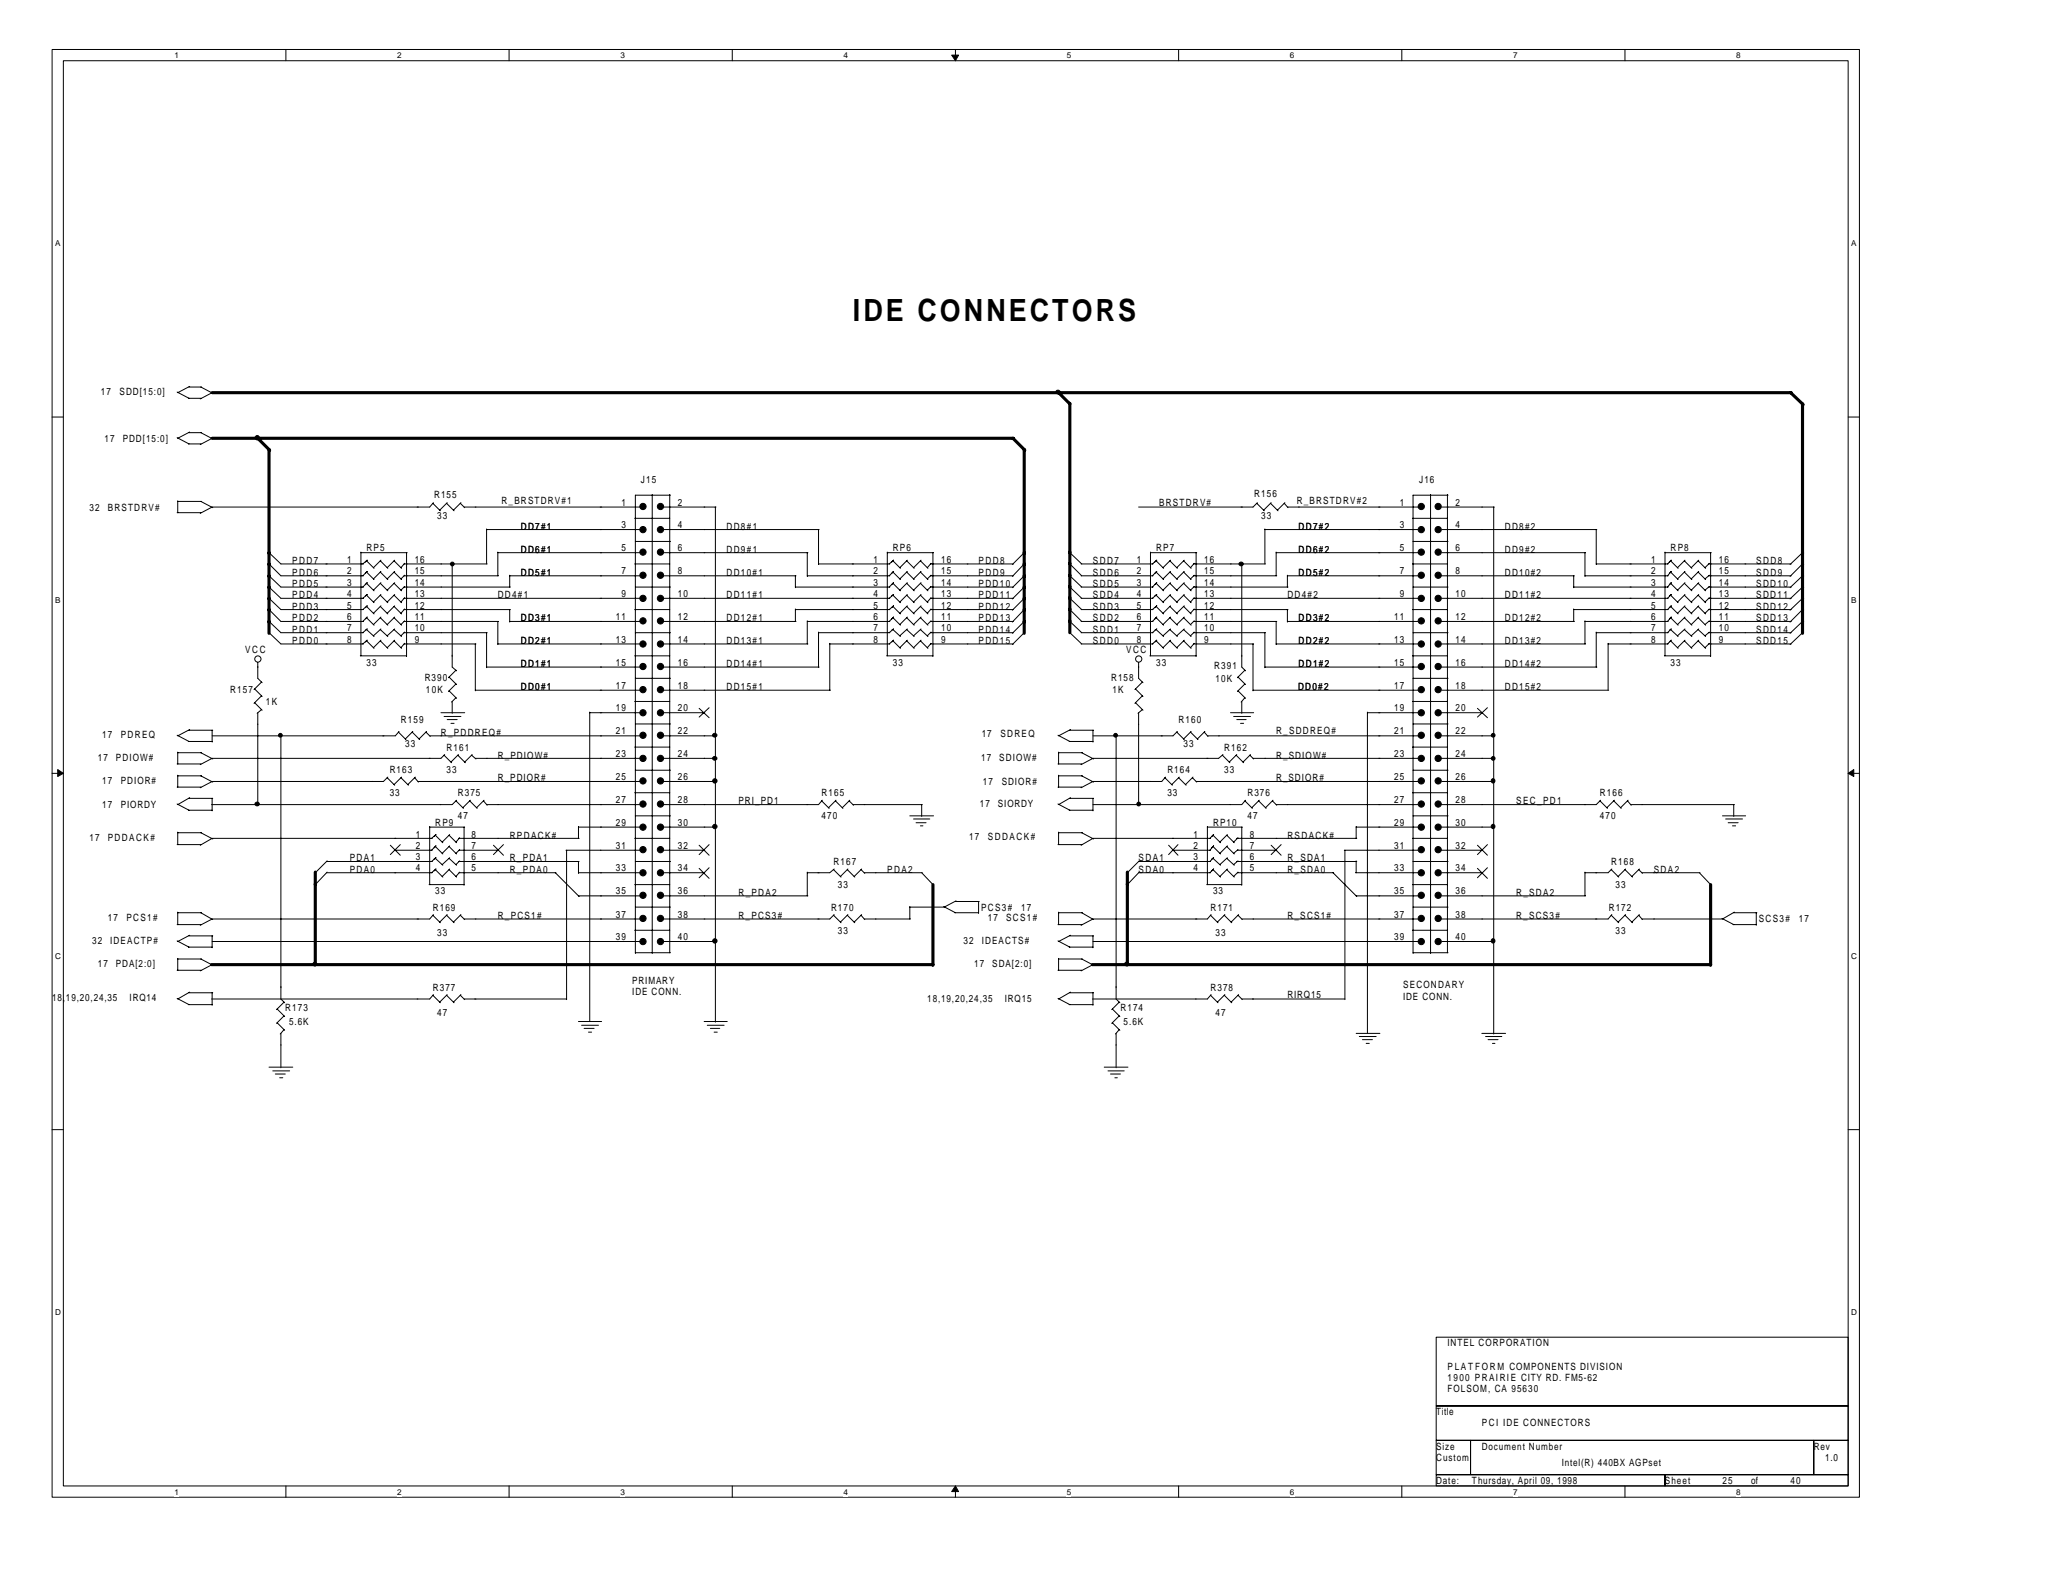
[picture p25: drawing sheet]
<svg xmlns="http://www.w3.org/2000/svg" width="279mm" height="216mm" viewBox="0 0 279 216" stroke-linecap="round" stroke-linejoin="round" font-family="sans-serif">
<defs><g id="words">
<text font-size="4.1" x="115.5" y="43.5">IDE CONNECTORS</text>
<g font-size="1.4">
<text x="13.7" y="53.5">17</text>
<text x="16.2" y="53.5">SDD[15:0]</text>
<text x="14.2" y="59.9">17</text>
<text x="16.6" y="59.9">PDD[15:0]</text>
<text x="86.8" y="65.4">J15</text>
<text x="192.2" y="65.4">J16</text>
<text x="12.1" y="69.2">32</text>
<text x="14.6" y="69.2">BRSTDRV#</text>
<text x="58.8" y="67.4">R155</text>
<text x="59.2" y="70.4">33</text>
<text x="67.9" y="68.3">R_BRSTDRV#1</text>
<text x="70.6" y="71.8">DD7#1</text>
<text x="84.2" y="68.5">1</text>
<text x="84.2" y="71.5">3</text>
<text x="91.8" y="68.5">2</text>
<text x="91.8" y="71.5">4</text>
<text x="98.4" y="71.8">DD8#1</text>
<text x="157" y="68.5">BRSTDRV#</text>
<text x="169.9" y="67.3">R156</text>
<text x="170.8" y="70.4">33</text>
<text x="175.6" y="68.3">R_BRSTDRV#2</text>
<text x="175.9" y="71.8">DD7#2</text>
<text x="189.6" y="68.5">1</text>
<text x="189.6" y="71.5">3</text>
<text x="197.1" y="68.5">2</text>
<text x="197.1" y="71.5">4</text>
<text x="203.8" y="71.8">DD8#2</text>
<text x="39.6" y="76.4">PDD7</text>
<text x="39.6" y="78">PDD6</text>
<text x="47" y="76.2">1</text>
<text x="47" y="77.8">2</text>
<text x="49.6" y="74.7">RP5</text>
<text x="56.2" y="76.2">16</text>
<text x="56.2" y="77.8">15</text>
<text x="70.6" y="74.8">DD6#1</text>
<text x="70.6" y="78">DD5#1</text>
<text x="84.2" y="74.7">5</text>
<text x="84.2" y="77.8">7</text>
<text x="91.8" y="74.7">6</text>
<text x="91.8" y="77.8">8</text>
<text x="98.4" y="78">DD10#1</text>
<text x="98.4" y="74.8">DD9#1</text>
<text x="118.3" y="76.2">1</text>
<text x="118.3" y="77.8">2</text>
<text x="120.9" y="74.7">RP6</text>
<text x="127.5" y="76.2">16</text>
<text x="127.5" y="77.8">15</text>
<text x="132.5" y="76.4">PDD8</text>
<text x="132.5" y="78">PDD9</text>
<text x="148" y="76.4">SDD7</text>
<text x="148" y="78">SDD6</text>
<text x="154" y="76.2">1</text>
<text x="154" y="77.8">2</text>
<text x="156.6" y="74.7">RP7</text>
<text x="163.1" y="76.2">16</text>
<text x="163.1" y="77.8">15</text>
<text x="175.9" y="74.8">DD6#2</text>
<text x="175.9" y="78">DD5#2</text>
<text x="189.6" y="74.7">5</text>
<text x="189.6" y="77.8">7</text>
<text x="197.1" y="74.7">6</text>
<text x="197.1" y="77.8">8</text>
<text x="203.8" y="74.8">DD9#2</text>
<text x="203.8" y="78">DD10#2</text>
<text x="223.6" y="76.2">1</text>
<text x="223.6" y="77.8">2</text>
<text x="226.3" y="74.7">RP8</text>
<text x="232.8" y="76.2">16</text>
<text x="232.8" y="77.8">15</text>
<text x="237.9" y="78">SDD9</text>
<text x="237.9" y="76.4">SDD8</text>
<text x="39.6" y="79.5">PDD5</text>
<text x="39.6" y="81">PDD4</text>
<text x="39.6" y="82.6">PDD3</text>
<text x="47" y="79.3">3</text>
<text x="47" y="80.9">4</text>
<text x="47" y="82.5">5</text>
<text x="47" y="84">6</text>
<text x="56.2" y="79.3">14</text>
<text x="56.2" y="80.9">13</text>
<text x="56.2" y="82.5">12</text>
<text x="56.2" y="84">11</text>
<text x="67.4" y="81">DD4#1</text>
<text x="83.4" y="84">11</text>
<text x="84.2" y="80.9">9</text>
<text x="91.8" y="80.9">10</text>
<text x="91.8" y="84">12</text>
<text x="98.4" y="81">DD11#1</text>
<text x="118.3" y="79.3">3</text>
<text x="118.3" y="80.9">4</text>
<text x="118.3" y="82.5">5</text>
<text x="118.3" y="84">6</text>
<text x="127.5" y="79.3">14</text>
<text x="127.5" y="80.9">13</text>
<text x="127.5" y="82.5">12</text>
<text x="127.5" y="84">11</text>
<text x="132.5" y="79.5">PDD10</text>
<text x="132.5" y="81">PDD11</text>
<text x="132.5" y="82.6">PDD12</text>
<text x="148" y="79.5">SDD5</text>
<text x="148" y="81">SDD4</text>
<text x="148" y="82.6">SDD3</text>
<text x="154" y="79.3">3</text>
<text x="154" y="80.9">4</text>
<text x="154" y="82.5">5</text>
<text x="154" y="84">6</text>
<text x="163.1" y="79.3">14</text>
<text x="163.1" y="80.9">13</text>
<text x="163.1" y="82.5">12</text>
<text x="163.1" y="84">11</text>
<text x="174.4" y="81">DD4#2</text>
<text x="188.8" y="84">11</text>
<text x="189.6" y="80.9">9</text>
<text x="197.1" y="80.9">10</text>
<text x="197.1" y="84">12</text>
<text x="203.8" y="81">DD11#2</text>
<text x="223.6" y="79.3">3</text>
<text x="223.6" y="80.9">4</text>
<text x="223.6" y="82.5">5</text>
<text x="223.6" y="84">6</text>
<text x="232.8" y="79.3">14</text>
<text x="232.8" y="80.9">13</text>
<text x="232.8" y="82.5">12</text>
<text x="232.8" y="84">11</text>
<text x="237.9" y="82.6">SDD12</text>
<text x="237.9" y="81">SDD11</text>
<text x="237.9" y="79.5">SDD10</text>
<text x="33.2" y="88.5">VCC</text>
<text x="39.6" y="84.2">PDD2</text>
<text x="39.6" y="85.7">PDD1</text>
<text x="39.6" y="87.3">PDD0</text>
<text x="47" y="85.5">7</text>
<text x="47" y="87">8</text>
<text x="56.2" y="85.5">10</text>
<text x="56.2" y="87">9</text>
<text x="70.6" y="84.2">DD3#1</text>
<text x="70.6" y="87.3">DD2#1</text>
<text x="83.4" y="87">13</text>
<text x="91.8" y="87">14</text>
<text x="98.4" y="84.2">DD12#1</text>
<text x="98.4" y="87.3">DD13#1</text>
<text x="118.3" y="85.5">7</text>
<text x="118.3" y="87">8</text>
<text x="127.5" y="85.5">10</text>
<text x="127.5" y="87">9</text>
<text x="132.5" y="84.2">PDD13</text>
<text x="132.5" y="85.7">PDD14</text>
<text x="132.5" y="87.3">PDD15</text>
<text x="148" y="87.3">SDD0</text>
<text x="148" y="85.7">SDD1</text>
<text x="148" y="84.2">SDD2</text>
<text x="152.5" y="88.5">VCC</text>
<text x="154" y="85.5">7</text>
<text x="154" y="87">8</text>
<text x="163.1" y="85.5">10</text>
<text x="163.1" y="87">9</text>
<text x="175.9" y="84.2">DD3#2</text>
<text x="175.9" y="87.3">DD2#2</text>
<text x="188.8" y="87">13</text>
<text x="197.1" y="87">14</text>
<text x="203.8" y="87.3">DD13#2</text>
<text x="203.8" y="84.2">DD12#2</text>
<text x="223.6" y="85.5">7</text>
<text x="223.6" y="87">8</text>
<text x="232.8" y="85.5">10</text>
<text x="232.8" y="87">9</text>
<text x="237.9" y="84.2">SDD13</text>
<text x="237.9" y="85.7">SDD14</text>
<text x="237.9" y="87.3">SDD15</text>
<text x="31.2" y="93.8">R157</text>
<text x="36" y="95.5">1K</text>
<text x="49.6" y="90.2">33</text>
<text x="57.5" y="92.2">R390</text>
<text x="57.7" y="93.9">10K</text>
<text x="70.6" y="90.3">DD1#1</text>
<text x="70.6" y="93.5">DD0#1</text>
<text x="83.4" y="90.2">15</text>
<text x="83.4" y="93.3">17</text>
<text x="91.8" y="90.2">16</text>
<text x="91.8" y="93.3">18</text>
<text x="98.4" y="90.3">DD14#1</text>
<text x="98.4" y="93.5">DD15#1</text>
<text x="120.9" y="90.2">33</text>
<text x="150.5" y="92.2">R158</text>
<text x="150.7" y="93.9">1K</text>
<text x="156.6" y="90.2">33</text>
<text x="164.5" y="90.7">R391</text>
<text x="164.6" y="92.4">10K</text>
<text x="175.8" y="93.5">DD0#2</text>
<text x="175.9" y="90.3">DD1#2</text>
<text x="188.8" y="90.2">15</text>
<text x="188.8" y="93.3">17</text>
<text x="197.1" y="90.2">16</text>
<text x="197.1" y="93.3">18</text>
<text x="203.8" y="93.5">DD15#2</text>
<text x="203.8" y="90.3">DD14#2</text>
<text x="226.3" y="90.2">33</text>
<text x="13.8" y="100">17</text>
<text x="16.4" y="100">PDREQ</text>
<text x="54.3" y="98">R159</text>
<text x="54.9" y="101.2">33</text>
<text x="59.7" y="99.6">R_PDDREQ#</text>
<text x="60.5" y="101.7">R161</text>
<text x="83.4" y="96.3">19</text>
<text x="83.4" y="99.5">21</text>
<text x="91.8" y="96.3">20</text>
<text x="91.8" y="99.5">22</text>
<text x="133" y="99.8">17</text>
<text x="135.5" y="99.8">SDREQ</text>
<text x="159.6" y="98">R160</text>
<text x="160.3" y="101.2">33</text>
<text x="165.8" y="101.7">R162</text>
<text x="172.8" y="99.5">R_SDDREQ#</text>
<text x="188.8" y="96.3">19</text>
<text x="188.8" y="99.5">21</text>
<text x="197.1" y="96.3">20</text>
<text x="197.1" y="99.5">22</text>
<text x="13.2" y="103">17</text>
<text x="13.8" y="106.2">17</text>
<text x="15.7" y="103">PDIOW#</text>
<text x="16.4" y="106.2">PDIOR#</text>
<text x="52.8" y="104.7">R163</text>
<text x="52.8" y="107.9">33</text>
<text x="60.5" y="104.7">33</text>
<text x="62" y="107.9">R375</text>
<text x="67.4" y="102.8">R_PDIOW#</text>
<text x="67.4" y="105.8">R_PDIOR#</text>
<text x="83.4" y="102.5">23</text>
<text x="83.4" y="105.7">25</text>
<text x="91.8" y="102.5">24</text>
<text x="91.8" y="105.7">26</text>
<text x="111.3" y="107.9">R165</text>
<text x="132.9" y="103">17</text>
<text x="133.1" y="106.3">17</text>
<text x="135.3" y="103">SDIOW#</text>
<text x="135.7" y="106.3">SDIOR#</text>
<text x="158.1" y="104.7">R164</text>
<text x="158.1" y="107.9">33</text>
<text x="165.8" y="104.7">33</text>
<text x="168.9" y="107.9">R376</text>
<text x="172.8" y="102.8">R_SDIOW#</text>
<text x="172.8" y="105.8">R_SDIOR#</text>
<text x="188.8" y="102.5">23</text>
<text x="188.8" y="105.7">25</text>
<text x="197.1" y="102.5">24</text>
<text x="197.1" y="105.7">26</text>
<text x="216.7" y="107.9">R166</text>
<text x="12.1" y="113.9">17</text>
<text x="13.8" y="109.4">17</text>
<text x="14.6" y="113.9">PDDACK#</text>
<text x="16.4" y="109.4">PIORDY</text>
<text x="56.3" y="113.4">1</text>
<text x="59" y="111.9">RP9</text>
<text x="62" y="111">47</text>
<text x="63.9" y="113.4">8</text>
<text x="69" y="113.6">RPDACK#</text>
<text x="83.4" y="108.8">27</text>
<text x="83.4" y="111.8">29</text>
<text x="91.8" y="108.8">28</text>
<text x="91.8" y="111.8">30</text>
<text x="100" y="109">PRI_PD1</text>
<text x="111.3" y="111">470</text>
<text x="131.3" y="113.8">17</text>
<text x="132.7" y="109.3">17</text>
<text x="133.8" y="113.8">SDDACK#</text>
<text x="135.2" y="109.3">SIORDY</text>
<text x="161.7" y="113.4">1</text>
<text x="164.3" y="111.9">RP10</text>
<text x="168.9" y="111">47</text>
<text x="169.3" y="113.4">8</text>
<text x="174.4" y="113.6">RSDACK#</text>
<text x="188.8" y="108.8">27</text>
<text x="188.8" y="111.8">29</text>
<text x="197.1" y="108.8">28</text>
<text x="197.1" y="111.8">30</text>
<text x="205.3" y="109">SEC_PD1</text>
<text x="216.7" y="111">470</text>
<text x="47.4" y="116.7">PDA1</text>
<text x="47.4" y="118.3">PDA0</text>
<text x="56.3" y="115">2</text>
<text x="56.3" y="116.5">3</text>
<text x="56.3" y="118">4</text>
<text x="63.9" y="115">7</text>
<text x="63.9" y="116.5">6</text>
<text x="63.9" y="118">5</text>
<text x="69" y="116.7">R_PDA1</text>
<text x="69" y="118.3">R_PDA0</text>
<text x="83.4" y="115">31</text>
<text x="83.4" y="118">33</text>
<text x="91.8" y="115">32</text>
<text x="91.8" y="118">34</text>
<text x="112.9" y="117.2">R167</text>
<text x="120.2" y="118.3">PDA2</text>
<text x="154.2" y="116.7">SDA1</text>
<text x="154.2" y="118.3">SDA0</text>
<text x="161.7" y="115">2</text>
<text x="161.7" y="116.5">3</text>
<text x="161.7" y="118">4</text>
<text x="169.3" y="115">7</text>
<text x="169.3" y="116.5">6</text>
<text x="169.3" y="118">5</text>
<text x="174.4" y="118.3">R_SDA0</text>
<text x="174.4" y="116.7">R_SDA1</text>
<text x="188.8" y="115">31</text>
<text x="188.8" y="118">33</text>
<text x="197.1" y="115">32</text>
<text x="197.1" y="118">34</text>
<text x="218.2" y="117.2">R168</text>
<text x="224" y="118.3">SDA2</text>
<text x="14.6" y="124.8">17</text>
<text x="17.1" y="124.8">PCS1#</text>
<text x="58.6" y="123.4">R169</text>
<text x="59" y="121.2">33</text>
<text x="67.4" y="124.5">R_PCS1#</text>
<text x="83.4" y="121.2">35</text>
<text x="83.4" y="124.3">37</text>
<text x="91.8" y="121.2">36</text>
<text x="91.8" y="124.3">38</text>
<text x="100" y="124.5">R_PCS3#</text>
<text x="100" y="121.3">R_PDA2</text>
<text x="112.6" y="123.4">R170</text>
<text x="113.5" y="120.2">33</text>
<text x="132.9" y="123.4">PCS3#</text>
<text x="133.8" y="124.8">17</text>
<text x="136.3" y="124.8">SCS1#</text>
<text x="138.3" y="123.4">17</text>
<text x="163.9" y="123.4">R171</text>
<text x="164.3" y="121.2">33</text>
<text x="174.4" y="124.5">R_SCS1#</text>
<text x="188.8" y="121.2">35</text>
<text x="188.8" y="124.3">37</text>
<text x="197.1" y="121.2">36</text>
<text x="197.1" y="124.3">38</text>
<text x="205.3" y="124.5">R_SCS3#</text>
<text x="205.3" y="121.3">R_SDA2</text>
<text x="217.9" y="123.4">R172</text>
<text x="218.8" y="120.2">33</text>
<text x="238.2" y="124.9">SCS3#</text>
<text x="243.6" y="124.9">17</text>
<text x="12.5" y="127.8">32</text>
<text x="13.2" y="131">17</text>
<text x="14.9" y="127.8">IDEACTP#</text>
<text x="15.7" y="131">PDA[2:0]</text>
<text x="59.2" y="126.7">33</text>
<text x="83.4" y="127.3">39</text>
<text x="91.8" y="127.3">40</text>
<text x="113.5" y="126.5">33</text>
<text x="130.5" y="127.8">32</text>
<text x="131.9" y="131">17</text>
<text x="133" y="127.8">IDEACTS#</text>
<text x="134.4" y="131">SDA[2:0]</text>
<text x="164.6" y="126.7">33</text>
<text x="188.8" y="127.3">39</text>
<text x="197.1" y="127.3">40</text>
<text x="218.8" y="126.5">33</text>
<text x="7.1" y="135.6">18,19,20,24,35</text>
<text x="17.6" y="135.6">IRQ14</text>
<text x="38.6" y="137">R173</text>
<text x="58.6" y="134.2">R377</text>
<text x="59.2" y="137.6">47</text>
<text x="85.6" y="134.8">IDE CONN.</text>
<text x="85.6" y="133.3">PRIMARY</text>
<text x="125.6" y="135.7">18,19,20,24,35</text>
<text x="136.1" y="135.7">IRQ15</text>
<text x="151.8" y="137">R174</text>
<text x="163.9" y="134.2">R378</text>
<text x="164.6" y="137.6">47</text>
<text x="174.4" y="135.1">RIRQ15</text>
<text x="190" y="133.9">SECONDARY</text>
<text x="190" y="135.5">IDE CONN.</text>
<text x="39.1" y="138.8">5.6K</text>
<text x="152.2" y="138.8">5.6K</text>
<text x="196" y="182.4">INTEL CORPORATION</text>
<text x="196" y="185.5">P L A T F O R M COMPONENTS DIVISION</text>
<text x="194.5" y="191.7">Title</text>
<text x="196" y="187">1900 PRAIRIE CITY RD. FM5-62</text>
<text x="196" y="188.5">FOLSOM, CA 95630</text>
<text x="194.5" y="197.9">Custom</text>
<text x="194.5" y="196.3">Size</text>
<text x="200.7" y="196.3">Document Number</text>
<text x="200.7" y="193.2">PCI IDE CONNECTORS</text>
<text x="245.7" y="196.3">Rev</text>
<text x="247.2" y="197.9">1.0</text>
<text x="194.5" y="201">Date:</text>
<text x="199.3" y="201">Thursday, April 09, 1998</text>
<text x="211.5" y="198.5">Intel(R) 440BX AGPset</text>
<text x="225.5" y="201">Sheet</text>
<text x="233.3" y="201">25</text>
<text x="237.2" y="201">of</text>
<text x="242.5" y="201">40</text>
</g>
<g font-size="1.1">
<text x="23.7" y="7.9">1</text>
<text x="53.8" y="7.9">2</text>
<text x="84" y="7.9">3</text>
<text x="114.2" y="7.9">4</text>
<text x="144.5" y="7.9">5</text>
<text x="174.7" y="7.9">6</text>
<text x="204.9" y="7.9">7</text>
<text x="235.1" y="7.9">8</text>
<text x="7.5" y="33.4">A</text>
<text x="250.7" y="33.4">A</text>
<text x="7.5" y="81.6">B</text>
<text x="250.7" y="81.6">B</text>
<text x="7.5" y="129.9">C</text>
<text x="250.7" y="129.9">C</text>
<text x="7.5" y="178.2">D</text>
<text x="250.7" y="178.2">D</text>
<text x="23.7" y="202.5">1</text>
<text x="53.8" y="202.5">2</text>
<text x="84" y="202.5">3</text>
<text x="114.2" y="202.5">4</text>
<text x="144.5" y="202.5">5</text>
<text x="174.7" y="202.5">6</text>
<text x="204.9" y="202.5">7</text>
<text x="235.1" y="202.5">8</text>
</g>
</g></defs>
<path d="M7.1 6.7h244.7v196.1h-244.7zM8.6 8.2h241.7v193.1h-241.7z" fill="none" stroke="#000" stroke-width=".14"/>
<g fill="#fff">
<path d="M23.7 6.9h.5v1.2h-.5z"/>
<path d="M23.7 201.4h.5v1.3h-.5z"/>
</g>
<path d="M38.7 6.7v1.5M38.7 201.3v1.5" fill="none" stroke="#000" stroke-width=".14"/>
<g fill="#fff">
<path d="M53.8 6.9h.6v1.2h-.6z"/>
<path d="M53.8 201.4h.6v1.3h-.6z"/>
</g>
<path d="M68.9 6.7v1.5M68.9 201.3v1.5" fill="none" stroke="#000" stroke-width=".14"/>
<g fill="#fff">
<path d="M84 6.9h.6v1.2h-.6z"/>
<path d="M84 201.4h.6v1.3h-.6z"/>
</g>
<path d="M99.2 6.7v1.5M99.2 201.3v1.5" fill="none" stroke="#000" stroke-width=".14"/>
<g fill="#fff">
<path d="M114.2 6.9h.6v1.2h-.6z"/>
<path d="M114.2 201.4h.6v1.3h-.6z"/>
</g>
<path d="M129.4 6.7v1.5M129.4 201.3v1.5" fill="none" stroke="#000" stroke-width=".14"/>
<g fill="#000" stroke="#000" stroke-width=".14">
<path d="M128.9 7.5h.9l-.4 .7z" fill-rule="evenodd"/>
<path d="M129.4 201.3l.4 .7h-.9z" fill-rule="evenodd"/>
</g>
<g fill="#fff">
<path d="M144.5 6.9h.6v1.2h-.6z"/>
<path d="M144.5 201.4h.6v1.3h-.6z"/>
</g>
<path d="M159.6 6.7v1.5M159.6 201.3v1.5" fill="none" stroke="#000" stroke-width=".14"/>
<g fill="#fff">
<path d="M174.7 6.9h.6v1.2h-.6z"/>
<path d="M174.7 201.4h.6v1.3h-.6z"/>
</g>
<path d="M189.9 6.7v1.5M189.9 201.3v1.5" fill="none" stroke="#000" stroke-width=".14"/>
<g fill="#fff">
<path d="M204.9 6.9h.6v1.2h-.6z"/>
<path d="M204.9 201.4h.6v1.3h-.6z"/>
</g>
<path d="M220.1 6.7v1.5M220.1 201.3v1.5" fill="none" stroke="#000" stroke-width=".14"/>
<g fill="#fff">
<path d="M235.1 6.9h.6v1.2h-.6z"/>
<path d="M235.1 201.4h.6v1.3h-.6z"/>
<path d="M7.5 32.4h.6v1.2h-.6z"/>
<path d="M250.7 32.4h.6v1.2h-.6z"/>
<path d="M7.5 80.6h.7v1.3h-.7z"/>
<path d="M250.7 80.6h.7v1.3h-.7z"/>
</g>
<path d="M7.1 56.5h1.5M250.3 56.5h1.5" fill="none" stroke="#000" stroke-width=".14"/>
<g fill="#fff">
<path d="M7.5 128.9h.7v1.2h-.7z"/>
<path d="M250.7 128.9h.8v1.2h-.8z"/>
</g>
<path d="M7.1 104.7h1.5M250.3 104.7h1.5" fill="none" stroke="#000" stroke-width=".14"/>
<g fill="#000" stroke="#000" stroke-width=".14">
<path d="M7.8 104.2l.8 .5-.8 .5z" fill-rule="evenodd"/>
<path d="M250.3 104.7l.8-.5v1z" fill-rule="evenodd"/>
</g>
<g fill="#fff">
<path d="M7.5 177.1h.7v1.3h-.7z"/>
<path d="M250.7 177.1h.8v1.3h-.8z"/>
</g>
<g fill="none" stroke="#000" stroke-width=".14">
<path d="M24 53.1l1.6 .8M24 59.3l1.6 .8M25.5 53.9h1.7M25.6 52.4h1.7M25.6 58.6h1.7M25.7 52.3l-1.6 .9M25.7 58.5l-1.6 .9M27.2 52.4l1.6 .9M27.2 58.6l1.6 .9M28.7 53.2l-1.6 .8M28.7 59.4l-1.6 .8M24 69.4h3.2"/>
<path d="M24.1 67.9h3.2M24.1 67.8v1.6M25.5 60.1h1.7M27.2 67.9l1.6 .9M36.4 74.8l1.6 1.6h11.2M36.4 76.3l1.6 1.7h11.2M36.4 77.9l1.6 1.6h11.2M36.4 79.4l1.6 1.6h11.2M48.9 74.9h6.2M48.9 74.8v14M49.5 76.1l.2-.2-.6 .5M49.6 76l1.1 1"/>
<path d="M49.6 77.5l1.1 1M49.6 79l1.1 1M49.7 77.4l-.6 .6M49.7 78.9l-.6 .6M51.5 76l1 1M51.5 77.5l1 1M51.5 79l1 1M51.6 75.9l-1 1M51.6 77.4l-1 1M51.6 78.9l-1 1M53.4 76l1 1M53.4 77.5l1 1"/>
<path d="M53.4 79l1 1M53.5 75.9l-1.1 1M53.5 77.4l-1.1 1M53.5 78.9l-1.1 1M54.7 76.4h11.3M54.7 78h12.8M54.7 79.5h14.4M54.8 76.3l-.5 .6M54.8 77.9l-.5 .5M54.8 79.4l-.5 .5M55.1 74.9v14M58.6 68.2l1 1"/>
<path d="M58.7 68.1l-.5 .6h-29.5l-1.6 .8M60.5 68.2l1 1M60.6 68.1l-1.1 1M61.2 76.4v14l.6 .5M62.3 68.2l.6 .6M62.4 68.1l-1 1M62.9 68.7h23.8M65.9 71.7h20.7M65.9 71.6v4.8M67.4 74.9h19.3M67.4 74.8v3.2M69 78h17.6"/>
<path d="M69 77.9v1.6M86 76.4h4.7M86 70.2h4.7M86 79.5h4.8M86 73.3h4.8M88.3 67v62.1M89.9 78h17.9M89.9 74.9h19.5M89.9 68.7h7.1M89.9 71.7h21M90.7 67v62M90.8 67.1h-4.8v62"/>
<path d="M96.9 68.7v69.7M107.7 79.5h12.8M107.7 78v1.6M109.3 78h11.2M109.3 74.9v3.2M110.9 76.4h9.6M110.9 71.7v4.8M120.2 74.9h6.2M120.2 74.8v14M120.8 76.1l.2-.2-.6 .5M120.9 76l1 1M120.9 77.5l1 1"/>
<path d="M120.9 79l1 1M121 77.4l-.6 .6M121 78.9l-.6 .6M122.8 76l1 1M122.8 77.5l1 1M122.8 79l1 1M122.9 75.9l-1 1M122.9 77.4l-1 1M122.9 78.9l-1 1M124.7 76l1 1M124.7 77.5l1 1M124.7 79l1 1"/>
<path d="M124.7 75.9l-1 1M124.7 77.4l-1 1M124.7 78.9l-1 1M126 76.4h11.3M126 78h11.3M126 79.5h11.3M126.1 76.3l-.5 .6M126.1 77.9l-.5 .5M126.1 79.4l-.5 .5M126.4 74.9v14M138.7 79.5l-1.6 1.6M138.7 78l-1.6 1.6"/>
<path d="M138.7 76.4l-1.6 1.7M138.7 74.9l-1.6 1.6M144.8 74.8l1.7 1.6M144.8 76.3l1.7 1.7M144.8 77.9l1.7 1.6M144.8 79.4l1.7 1.6M146.4 76.4h9.8M146.4 78h9.8M146.4 79.5h9.8M155.8 74.9h6.3M155.8 74.8v14M156.4 76.1l.3-.2-.6 .5"/>
<path d="M156.6 76l1 1M156.6 77.5l1 1M156.6 79l1 1M156.7 77.4l-.6 .6M156.7 78.9l-.6 .6M158.4 76l1.1 1M158.4 77.5l1.1 1M158.4 79l1.1 1M158.5 75.9l-1 1M158.5 77.4l-1 1M158.5 78.9l-1 1M160.3 76l1 1"/>
<path d="M160.3 77.5l1 1M160.3 79l1 1M160.4 75.9l-1 1M160.4 77.4l-1 1M160.4 78.9l-1 1M161.7 76.4h9.7M161.7 78h11.2M161.7 79.5h12.7M161.7 76.3l-.5 .6M161.7 77.9l-.5 .5M161.7 79.4l-.5 .5M162 74.9v14"/>
<path d="M168.2 76.4v14l.5 .5M170.2 68.2l1 1M170.3 68.1l-.6 .6h-15.5M171.3 71.7h20.8M171.3 71.6v4.8M172.1 68.2l1 1M172.2 68.1l-1.1 1M172.8 74.9h19.3M172.8 74.8v3.2M173.9 68.2l.5 .6M174 68.1l-1 1M174.4 78h17.7"/>
<path d="M174.4 68.7h17.7M174.4 77.9v1.6M191.3 76.4h4.7M191.3 70.2h4.7M191.4 79.5h4.7M191.4 73.3h4.7M193.7 67v62.1M195.2 78h18M195.3 74.9h19.4M195.3 68.7h7.1M195.3 71.7h21M196 67v62"/>
<path d="M196.1 67.1h-4.7v62M202.3 68.7v71.4M213.1 79.5h12.8M213.1 78v1.6M214.7 78h11.2M214.7 74.9v3.2M216.2 76.4h9.7M216.2 71.7v4.8M225.5 74.9h6.3M225.5 74.8v14M226.1 77.7l.2-.3-.5 .6M226.1 79.2l.2-.3-.5 .6"/>
<path d="M226.3 76l1 1M226.3 77.5l1 1M226.3 79l1 1M226.3 75.9l-.5 .5M228.1 76l1 1M228.1 77.5l1 1M228.1 79l1 1M228.2 75.9l-1 1M228.2 77.4l-1 1M228.2 78.9l-1 1M230 76l1 1M230 77.5l1 1"/>
<path d="M230 79l1 1M230.1 75.9l-1 1M230.1 77.4l-1 1M230.1 78.9l-1 1M231.4 76.4h11.2M231.4 78h11.2M231.4 79.5h11.2M231.5 76.3l-.6 .6M231.5 77.9l-.6 .5M231.5 79.4l-.6 .5M231.7 74.9v14M244.1 74.9l-1.7 1.6"/>
<path d="M244.1 79.5l-1.7 1.6M244.1 78l-1.7 1.6M244.1 76.4l-1.7 1.7M24 99.6l1.6 .8M25.6 98.9h3.2M25.7 98.8l-1.6 .9M28.7 98.9v1.6M34.5 93.3l1 1M34.5 95.2l1 1M34.9 89.8v2.1l.6 .6M34.9 96.5v12.6M35.4 92.4l-1 1"/>
<path d="M35.4 94.2l-1 1.1M35.4 96.1l-.6 .5M36.4 81l1.6 1.6h11.2M36.4 82.5l1.6 1.7h11.2M36.4 84.1l1.6 1.6h11.2M36.4 85.6l1.6 1.6h11.2M38 99.7v35.6l.6 .5M48.8 88.8h6.3M49.5 80.7l.2-.2-.6 .5M49.5 82.3l.2-.2-.6 .5M49.5 85.4l.2-.2-.6 .5M49.5 87l.2-.3-.6 .5"/>
<path d="M49.6 80.6l1.1 1M49.6 82.1l1.1 1.1M49.6 83.7l1.1 1M49.6 85.3l1.1 .9M49.6 86.8l1.1 1M49.7 83.6l-.6 .6M51.5 80.6l1 1M51.5 82.1l1 1.1M51.5 83.7l1 1M51.5 85.3l1 .9M51.5 86.8l1 1M51.6 80.5l-1 1"/>
<path d="M51.6 82.1l-1 1M51.6 83.6l-1 1M51.6 85.2l-1 .9M51.6 86.7l-1 1M53.4 80.6l1 1M53.4 82.1l1 1.1M53.4 83.7l1 1M53.4 85.3l1 .9M53.4 86.8l1 1M53.5 80.5l-1.1 1M53.5 82.1l-1.1 1M53.5 83.6l-1.1 1"/>
<path d="M53.5 85.2l-1.1 .9M53.5 86.7l-1.1 1M54 99.2l1 1M54 99.1l-.5 .6h-24.8M54.7 81h32M54.7 82.6h14.4M54.7 84.2h12.8M54.7 85.7h11.3M54.7 87.2h9.8M54.8 81l-.5 .5M54.8 82.5l-.5 .6M54.8 84.1l-.5 .5"/>
<path d="M54.8 85.6l-.5 .5M54.8 87.1l-.5 .6M55.8 99.2l1 1M55.9 99.1l-1 1M57.7 99.2l.6 .6M57.8 99.1l-1 1M58.2 99.7h28.5M59.7 96.5h3.2M60.1 97h2.3M60.6 97.5h1.3M60.8 91.7l1 1M60.8 93.6l1 1"/>
<path d="M61.1 98h.4M61.2 95v1.6M61.8 90.8l-1.1 1M61.8 92.6l-1.1 1.1M61.8 94.5l-.6 .6M64.4 93.5h22.3M64.4 87.2v6.4M65.9 90.4h20.7M65.9 85.7v4.7M67.4 87.2h19.3M67.4 84.2v3.1M69 84.2h17.6"/>
<path d="M69 82.6v1.7M79.9 96.5h6.7M79.9 96.4v42M86 88.8h4.7M86 82.6h4.7M86 95h4.7M86 85.7h4.8M86 91.9h4.8M86 98.1h4.8M89.9 96.5h5.5M89.9 84.2h17.9M89.9 90.4h21"/>
<path d="M89.9 81h30.6M89.9 87.2h19.5M89.9 93.5h22.6M89.9 99.7h7.1M94.7 95.9l1.3 1.3M96 95.9l-1.3 1.2M107.7 82.6h12.8M107.7 82.5v1.7M109.3 84.2h11.2M109.3 84.1v3.1M110.9 85.7h9.6M110.9 85.6v4.8"/>
<path d="M112.4 87.2h8.1M112.4 87.1v6.4M120.1 88.8h6.3M120.8 80.7l.2-.2-.6 .5M120.8 82.3l.2-.2-.6 .5M120.8 85.4l.2-.2-.6 .5M120.8 87l.2-.3-.6 .5M120.9 80.6l1 1M120.9 82.1l1 1.1M120.9 83.7l1 1M120.9 85.3l1 .9M120.9 86.8l1 1"/>
<path d="M121 83.6l-.6 .6M122.8 80.6l1 1M122.8 82.1l1 1.1M122.8 83.7l1 1M122.8 85.3l1 .9M122.8 86.8l1 1M122.9 80.5l-1 1M122.9 82.1l-1 1M122.9 83.6l-1 1M122.9 85.2l-1 .9M122.9 86.7l-1 1M124.7 80.6l1 1"/>
<path d="M124.7 82.1l1 1.1M124.7 83.7l1 1M124.7 85.3l1 .9M124.7 86.8l1 1M124.7 80.5l-1 1M124.7 82.1l-1 1M124.7 83.6l-1 1M124.7 85.2l-1 .9M124.7 86.7l-1 1M126 81h11.3M126 82.6h11.3M126 84.2h11.3"/>
<path d="M126 85.7h11.3M126 87.2h11.3M126.1 81l-.5 .5M126.1 82.5l-.5 .6M126.1 84.1l-.5 .5M126.1 85.6l-.5 .5M126.1 87.1l-.5 .6M138.7 85.7l-1.6 1.6M138.7 84.2l-1.6 1.6M138.7 82.6l-1.6 1.7M138.7 81l-1.6 1.6M143.3 99.6l1.6 .8"/>
<path d="M144.8 81l1.7 1.6M144.8 82.5l1.7 1.7M144.8 84.1l1.7 1.6M144.8 85.6l1.7 1.6M144.9 98.9h3.2M145 98.8l-1.6 .9M146.4 81h9.8M146.4 82.6h9.8M146.4 84.2h9.8M146.4 85.7h9.8M146.4 87.2h9.8M148 98.9v1.6"/>
<path d="M151.2 99.7v35.6l.5 .5M153.8 93.3l1 1M153.8 95.2l1 1M154.2 89.8v2.1l.6 .6M154.2 96.5v12.6M154.7 92.4l-1 1M154.7 94.2l-1 1.1M154.7 96.1l-.6 .5M155.7 88.8h6.3M156.4 80.7l.3-.2-.6 .5M156.4 82.3l.3-.2-.6 .5M156.4 85.4l.3-.2-.6 .5"/>
<path d="M156.4 87l.3-.3-.6 .5M156.6 80.6l1 1M156.6 82.1l1 1.1M156.6 83.7l1 1M156.6 85.3l1 .9M156.6 86.8l1 1M156.7 83.6l-.6 .6M158.4 80.6l1.1 1M158.4 82.1l1.1 1.1M158.4 83.7l1.1 1M158.4 85.3l1.1 .9M158.4 86.8l1.1 1"/>
<path d="M158.5 80.5l-1 1M158.5 82.1l-1 1M158.5 83.6l-1 1M158.5 85.2l-1 .9M158.5 86.7l-1 1M159.4 99.2l1 1M159.5 99.1l-.6 .6h-10.9M160.3 80.6l1 1M160.3 82.1l1 1.1M160.3 83.7l1 1M160.3 85.3l1 .9M160.3 86.8l1 1"/>
<path d="M160.4 80.5l-1 1M160.4 82.1l-1 1M160.4 83.6l-1 1M160.4 85.2l-1 .9M160.4 86.7l-1 1M161.2 99.2l1 1M161.3 99.1l-1 1M161.7 81h30.4M161.7 82.6h12.7M161.7 84.2h11.2M161.7 85.7h9.7M161.7 87.2h8.1"/>
<path d="M161.7 81l-.5 .5M161.7 82.5l-.5 .6M161.7 84.1l-.5 .5M161.7 85.6l-.5 .5M161.7 87.1l-.5 .6M163.1 99.2l.5 .6M163.2 99.1l-1 1M163.5 99.7h28.6M166.7 96.5h3.1M167.1 97h2.3M167.5 97.5h1.3M167.7 91.7l1 1"/>
<path d="M167.7 93.6l1 1M168 98h.4M168.2 95v1.6M168.6 90.8l-1 1M168.6 92.6l-1 1.1M168.6 94.5l-.5 .6M169.7 93.5h22.4M169.7 87.2v6.4M171.3 90.4h20.8M171.3 85.7v4.7M172.8 87.2h19.3M172.8 84.2v3.1"/>
<path d="M174.4 84.2h17.7M174.4 82.6v1.7M185.2 96.5h6.9M185.2 96.4v43.6M191.3 88.8h4.7M191.3 82.6h4.7M191.3 95h4.7M191.4 85.7h4.7M191.4 91.9h4.7M191.4 98.1h4.7M195.2 96.5h5.6M195.2 84.2h18"/>
<path d="M195.2 90.4h21.1M195.3 81h30.6M195.3 87.2h19.4M195.3 93.5h22.6M195.3 99.7h7.1M200.1 95.9l1.4 1.3M201.5 95.9l-1.4 1.2M213.1 82.6h12.8M213.1 82.5v1.7M214.7 84.2h11.2M214.7 84.1v3.1M216.2 85.7h9.7"/>
<path d="M216.2 85.6v4.8M217.8 87.2h8.1M217.8 87.1v6.4M225.4 88.8h6.3M226.1 80.7l.2-.2-.5 .5M226.1 83.8l.2-.2-.5 .6M226.1 85.4l.2-.2-.5 .5M226.3 80.6l1 1M226.3 82.1l1 1.1M226.3 83.7l1 1M226.3 85.3l1 .9M226.3 86.8l1 1"/>
<path d="M226.3 82.1l-.5 .5M226.3 86.7l-.5 .5M228.1 80.6l1 1M228.1 82.1l1 1.1M228.1 83.7l1 1M228.1 85.3l1 .9M228.1 86.8l1 1M228.2 80.5l-1 1M228.2 82.1l-1 1M228.2 83.6l-1 1M228.2 85.2l-1 .9M228.2 86.7l-1 1"/>
<path d="M230 80.6l1 1M230 82.1l1 1.1M230 83.7l1 1M230 85.3l1 .9M230 86.8l1 1M230.1 80.5l-1 1M230.1 82.1l-1 1M230.1 83.6l-1 1M230.1 85.2l-1 .9M230.1 86.7l-1 1M231.4 81h11.2M231.4 82.6h11.2"/>
<path d="M231.4 84.2h11.2M231.4 85.7h11.2M231.4 87.2h11.2M231.5 81l-.6 .5M231.5 82.5l-.6 .6M231.5 84.1l-.6 .5M231.5 85.6l-.6 .5M231.5 87.1l-.6 .6M244.1 81l-1.7 1.6M244.1 85.7l-1.7 1.6M244.1 84.2l-1.7 1.6M244.1 82.6l-1.7 1.7"/>
<path d="M24 103.5h3.2M24 106.6h3.2M24 114.4h3.2M24 108.9l1.6 .8M24.1 101.9v1.6M24.1 105v1.6M24.1 112.7v1.7M24.1 102h3.2M24.1 105.1h3.2M24.1 112.8h3.2M25.5 100.4h3.2M25.5 109.7h3.2"/>
<path d="M25.6 108.1h3.2M25.7 108l-1.6 1M27.2 102l1.6 .8M27.2 105.1l1.6 .8M27.2 112.8l1.6 .8M28.7 108.1v1.7M44.2 116.7h14.3M44.2 118.2h14.3M44.3 116.6l-1.6 1.6M44.3 118.1l-1.6 1.7M52.4 105.3l1.1 1.1M52.5 105.3l-.6 .5h-23.2l-1.6 .9"/>
<path d="M52.9 114.5l1.3 1.3M53.5 115.2h5M54.2 114.4l-1.3 1.4M54.3 105.3l1 1.1M54.4 105.3l-1 1M56.2 105.3l.5 .6M56.2 105.3l-1 1M56.6 105.8h30.1M58.1 119.8h4.8M58.2 112h4.7M58.2 111.9v7.9M58.5 113.6h-29.8l-1.6 .9"/>
<path d="M58.8 113.3l.2-.3-.6 .6M58.8 116.3l.2-.1-.6 .5M58.8 118l.2-.3-.6 .5M59 113.1l1 1M59 114.7l1 1M59 116.3l1 .9M59 117.8l1 1M59 114.6l-.6 .6M60.1 102.3l1.1 1M60.2 102.2l-.5 .5h-31l-1.6 .9M60.8 113.1l1 1M60.8 114.7l1 1"/>
<path d="M60.8 116.3l1 .9M60.8 117.8l1 1M60.9 113l-1 1.1M60.9 114.6l-1 1M60.9 116.2l-1 .9M60.9 117.7l-1 1M61.8 108.5l1 1M61.8 108.4l-.6 .6h-32.6M62 102.3l1 1M62.1 113.6h16.3M62.1 116.7h16.3M62.1 102.2l-1 1"/>
<path d="M62.2 115.2h5.3M62.2 118.2h13.1M62.3 118.1l-.5 .6M62.3 116.6l-.5 .5M62.3 115.1l-.5 .5M62.3 113.5l-.5 .6M62.9 112v7.9M63.6 108.5l1 1M63.7 108.4l-1 1M63.9 102.3l.6 .5M64 102.2l-1.1 1M64.4 102.7h22.2"/>
<path d="M65.5 108.5l.5 .6M65.6 108.4l-1.1 1M65.9 109h20.7M66.8 114.5l1.4 1.3M68.2 114.4l-1.4 1.4M75.2 118.2l3.2 3.2M76.7 115.2h9.9M76.7 115.2v20.2M78.3 112h8.4M78.3 118.2h8.4M78.3 111.9v1.7M78.3 116.7v1.6"/>
<path d="M86 101.2h4.7M86 107.4h4.7M86 113.6h4.7M86 119.8h4.7M86 110.5h4.8M86 104.3h4.8M86 116.7h4.8M89.9 102.7h7.1M89.9 115.2h5.5M89.9 105.8h7.1M89.9 112h7.1M89.9 118.2h5.5"/>
<path d="M94.7 114.5l1.3 1.3M94.7 117.6l1.3 1.4M96 114.4l-1.3 1.4M96 117.5l-1.3 1.4M109.3 118.1v3.2M111.3 108.5l1 1M111.4 108.4l-.5 .6h-21M112.9 117.8l1 1M113 117.7l-.6 .5h-3.1M113.1 108.5l1.1 1M113.2 108.4l-1 1M114.8 117.8l1 1"/>
<path d="M114.8 117.7l-1 1M115 108.5l.6 .6M115.1 108.4l-1 1M115.5 109h9.4M116.6 117.8l.5 .5M116.7 117.7l-1 1M117 118.2h7.9M123.2 110.5h3.2M123.7 110.9h2.2M124.1 111.4h1.3M124.7 111.9h.3M124.8 118.2l1.6 1.7"/>
<path d="M124.8 109v1.6M143.3 103.5h3.2M143.3 106.6h3.2M143.3 114.4h3.2M143.3 108.9l1.6 .8M143.4 102h3.2M143.4 105.1h3.2M143.4 112.8h3.2M143.4 101.9v1.6M143.4 105v1.6M143.4 112.7v1.7M144.8 100.4h3.2"/>
<path d="M144.8 109.7h3.2M144.9 108.1h3.2M145 108l-1.6 1M146.5 112.8l1.6 .8M146.5 102l1.6 .8M146.5 105.1l1.6 .8M148 108.1v1.7M154.2 116.7h9.7M154.2 118.2h9.7M154.3 116.6l-1.6 1.6M154.3 118.1l-1.6 1.7M157.8 105.3l1 1.1"/>
<path d="M157.8 105.3l-.5 .5h-9.3l-1.6 .9M158.3 114.5l1.2 1.3M158.8 115.2h5.1M159.5 114.4l-1.2 1.4M159.6 105.3l1 1.1M159.7 105.3l-1 1M161.5 105.3l.6 .6M161.6 105.3l-1 1M162 105.8h30.1M163.4 119.8h4.8M163.5 112h4.8M163.5 111.9v7.9"/>
<path d="M163.9 113.6h-15.9l-1.6 .9M164.1 114.8l.3-.2-.5 .6M164.1 116.3l.3-.1-.5 .5M164.3 113.1l1 1M164.3 114.7l1 1M164.3 116.3l1 .9M164.3 117.8l1 1M164.4 113l-.5 .6M164.4 117.7l-.5 .5M165.6 102.3l1 1M165.6 102.2l-.6 .5h-17l-1.6 .9M166.1 113.1l1.1 1"/>
<path d="M166.1 114.7l1.1 1M166.1 116.3l1.1 .9M166.1 117.8l1.1 1M166.2 113l-1 1.1M166.2 114.6l-1 1M166.2 116.2l-1 .9M166.2 117.7l-1 1M167.4 102.3l1 1M167.5 113.6h16.3M167.5 116.7h16.3M167.5 102.2l-1 1M167.6 115.2h5.3"/>
<path d="M167.6 118.2h13M167.7 118.1l-.6 .6M167.7 116.6l-.6 .5M167.7 115.1l-.6 .5M167.7 113.5l-.6 .6M168.2 112v7.9M168.6 108.5l1 1M168.7 108.4l-.5 .6h-20.2M169.3 102.3l.5 .5M169.4 102.2l-1.1 1M169.7 102.7h22.4M170.5 108.5l1 1"/>
<path d="M170.5 108.4l-1 1M172.2 114.5l1.3 1.3M172.3 108.5l.6 .6M172.4 108.4l-1 1M172.8 109h19.3M173.5 114.4l-1.3 1.4M180.5 118.2l3.3 3.2M182.1 115.2h10M182.1 115.2v20.2M183.6 118.2h8.5M183.7 112h8.4M183.7 111.9v1.7"/>
<path d="M183.7 116.6v1.6M191.3 101.2h4.7M191.3 107.4h4.7M191.3 113.6h4.7M191.3 119.8h4.7M191.4 110.5h4.7M191.4 104.3h4.7M191.4 116.7h4.7M195.2 102.7h7.2M195.2 115.2h5.6M195.3 105.8h7.1M195.3 112h7.1"/>
<path d="M195.3 118.2h5.5M200.1 114.5l1.4 1.3M200.1 117.6l1.4 1.4M201.5 114.4l-1.4 1.4M201.5 117.5l-1.4 1.4M214.7 118.1v3.2M216.7 108.5l1 1M216.8 108.4l-.6 .6h-21M218.2 117.8l1 1M218.3 117.7l-.5 .5h-3.1M218.6 108.5l1 1M218.6 108.4l-1 1"/>
<path d="M220.1 117.8l1 1M220.2 117.7l-1.1 1M220.4 108.5l.5 .6M220.5 108.4l-1 1M220.8 109h14.1M221.9 117.8l.5 .5M222 117.7l-1 1M222.4 118.2h7.8M230.2 118.2l1.6 1.7M233.3 110.5h3.1M233.7 110.9h2.3M234 111.4h1.4"/>
<path d="M234.6 111.9h.5M234.8 109v1.6M24 135.2l1.6 .9M24 131.4h3.2M24 125.2h3.2M24 127.4l1.6 .9M24.1 123.5v1.7M24.1 129.8v1.6M24.1 129.9h3.2M24.1 123.6h3.2M25.5 136.1h3.2M25.5 128.3h3.2"/>
<path d="M25.6 134.5h3.2M25.6 126.8h3.2M25.7 134.4l-1.6 .9M25.7 126.7l-1.6 .8M27.2 129.9l1.6 .8M27.2 123.6l1.6 1M28.7 127.5h58M28.7 126.8v1.6M28.7 134.5v1.7M28.7 130.7l-1.6 .8M37.5 136.7l1.1 1M37.5 138.5l1.1 1"/>
<path d="M38 140v4.6M38.5 135.7l-1 1.1M38.5 137.6l-1 1M38.5 139.5l-.5 .6M58.6 124l1 1M58.6 134.8l1 1M58.7 123.9l-.5 .6h-29.5l-1.6 .8M58.7 134.7l-.5 .6h-29.6M60.5 124l1 1M60.5 134.8l1 1M60.6 123.9l-1.1 1M60.6 134.7l-1.1 1"/>
<path d="M62.3 124l.6 .6M62.3 134.8l.6 .6M62.4 123.9l-1 1M62.4 134.7l-1 1M62.9 124.5h23.7M62.9 135.3h13.8M78.3 138.4h3.2M78.3 121.3h8.4M78.8 138.9h2.3M79.1 139.3h1.4M79.7 139.8h.4M86 126h4.7"/>
<path d="M86 122.9h4.8M86 129h4.8M89.9 121.3h19.5M89.9 127.5h7.1M95.4 138.4h3.1M95.8 138.9h2.3M96.2 139.3h1.3M96.7 139.8h.4M112.9 124l1 1M113 123.9l-.6 .6h-22.5M114.8 124l1 1M114.8 123.9l-1 1"/>
<path d="M116.6 124l.5 .6M116.7 123.9l-1 1M117 124.5h6.3M123.2 122.9h4.8M123.2 122.8v1.7M127.8 122.8l1.6 .8M129.3 123.6h3.2M129.4 122.1h3.2M129.5 122l-1.6 .9M132.5 122.1v1.6M143.3 135.2l1.6 .9M143.3 131.4h3.2"/>
<path d="M143.3 125.2h3.2M143.3 127.4l1.6 .9M143.4 123.5v1.7M143.4 129.8v1.6M143.4 129.9h3.2M143.4 123.6h3.2M144.8 136.1h3.2M144.8 128.3h3.2M144.9 134.5h3.2M144.9 126.8h3.2M145 134.4l-1.6 .9M145 126.7l-1.6 .8"/>
<path d="M146.5 129.9l1.6 .8M146.5 123.6l1.6 1M148 127.5h44.1M148 126.8v1.6M148 134.5v1.7M148 130.7l-1.6 .8M150.7 136.7l1 1M150.7 138.5l1 1M151.2 140v4.6M151.6 135.7l-1 1.1M151.6 137.6l-1 1M151.6 139.5l-.5 .6"/>
<path d="M163.9 124l1.1 1M163.9 134.8l1.1 1M164 123.9l-.5 .6h-15.5l-1.6 .8M164 134.7l-.5 .6h-15.6M165.8 124l1 1M165.8 134.8l1 1M165.9 123.9l-1 1M165.9 134.7l-1 1M167.7 124l.6 .6M167.7 134.8l.6 .6M167.8 123.9l-1.1 1M167.8 134.7l-1.1 1"/>
<path d="M168.2 124.5h23.9M168.2 135.3h13.9M183.7 140h3.2M183.7 121.3h8.4M191.3 126h4.7M191.4 122.9h4.7M191.4 129h4.7M195.3 121.3h19.4M195.3 127.5h7.1M200.7 140h3.2M218.2 124l1 1M218.3 123.9l-.5 .6h-22.6"/>
<path d="M220.1 124l1 1M220.2 123.9l-1.1 1M221.9 124l.5 .6M222 123.9l-1 1M222.4 124.5h11M233.2 124.4l1.6 .8M234.7 125.2h3.2M234.8 123.6h3.1M234.9 123.5l-1.6 1M237.9 123.6v1.7M7.1 153h1.5M36.4 144.5h3.3"/>
<path d="M36.9 145h2.3M37.3 145.5h1.3M37.9 146h.4M149.5 144.5h3.3M150.1 145h2.2M150.4 145.5h1.4M151 146h.3M184.1 140.4h2.3M184.5 140.8h1.4M185 141.3h.4M201.2 140.4h2.2M201.5 140.8h1.4"/>
<path d="M202.1 141.3h.4M250.3 153h1.5M194.5 181.1h55.8v9.3h-55.8zM194.5 190.4h55.8v4.7h-55.8zM194.5 195.1h4.7v4.6h-4.7zM194.5 199.7h31v1.6h-31zM199.2 195.1h46.4v4.6h-46.4zM225.5 199.7h24.8v1.6h-24.8zM245.6 195.1h4.7v4.6h-4.7z"/>
<circle cx="34.9" cy="89.3" r=".42"/>
<circle cx="154.2" cy="89.3" r=".42"/>
</g>
<g fill="#000" stroke="#000" stroke-width=".14">
<circle cx="34.8" cy="59.3" r=".3"/>
<circle cx="143.3" cy="53.1" r=".28"/>
<circle cx="61.3" cy="76.4" r=".25"/>
<circle cx="87.1" cy="68.6" r=".42"/>
<circle cx="87.1" cy="71.7" r=".42"/>
<circle cx="87.1" cy="74.8" r=".42"/>
<circle cx="87.1" cy="77.9" r=".42"/>
<circle cx="89.5" cy="68.6" r=".42"/>
<circle cx="89.5" cy="77.9" r=".42"/>
<circle cx="89.5" cy="71.7" r=".42"/>
<circle cx="89.5" cy="74.8" r=".42"/>
<circle cx="168.1" cy="76.4" r=".28"/>
<circle cx="192.5" cy="68.6" r=".42"/>
<circle cx="192.5" cy="74.8" r=".42"/>
<circle cx="192.5" cy="77.9" r=".42"/>
<circle cx="192.5" cy="71.7" r=".42"/>
<circle cx="194.8" cy="68.6" r=".42"/>
<circle cx="194.8" cy="74.8" r=".42"/>
<circle cx="194.8" cy="77.9" r=".42"/>
<circle cx="194.8" cy="71.7" r=".42"/>
<circle cx="38" cy="99.6" r=".25"/>
<circle cx="87.1" cy="93.4" r=".42"/>
<circle cx="87.1" cy="84.1" r=".42"/>
<circle cx="87.1" cy="90.3" r=".42"/>
<circle cx="87.1" cy="81" r=".42"/>
<circle cx="87.1" cy="87.2" r=".42"/>
<circle cx="87.1" cy="99.6" r=".42"/>
<circle cx="87.1" cy="96.5" r=".42"/>
<circle cx="89.5" cy="93.4" r=".42"/>
<circle cx="89.5" cy="84.1" r=".42"/>
<circle cx="89.5" cy="90.3" r=".42"/>
<circle cx="89.5" cy="81" r=".42"/>
<circle cx="89.5" cy="87.2" r=".42"/>
<circle cx="89.5" cy="99.6" r=".42"/>
<circle cx="89.5" cy="96.5" r=".42"/>
<circle cx="96.8" cy="99.6" r=".28"/>
<circle cx="151.1" cy="99.6" r=".25"/>
<circle cx="192.5" cy="93.4" r=".42"/>
<circle cx="192.5" cy="84.1" r=".42"/>
<circle cx="192.5" cy="90.3" r=".42"/>
<circle cx="192.5" cy="81" r=".42"/>
<circle cx="192.5" cy="87.2" r=".42"/>
<circle cx="192.5" cy="96.5" r=".42"/>
<circle cx="192.5" cy="99.6" r=".42"/>
<circle cx="194.8" cy="93.4" r=".42"/>
<circle cx="194.8" cy="84.1" r=".42"/>
<circle cx="194.8" cy="90.3" r=".42"/>
<circle cx="194.8" cy="81" r=".42"/>
<circle cx="194.8" cy="87.2" r=".42"/>
<circle cx="194.8" cy="96.5" r=".42"/>
<circle cx="194.8" cy="99.6" r=".42"/>
<circle cx="202.2" cy="99.6" r=".25"/>
<circle cx="34.8" cy="108.9" r=".28"/>
<circle cx="87.1" cy="115.1" r=".42"/>
<circle cx="87.1" cy="118.2" r=".42"/>
<circle cx="87.1" cy="112" r=".42"/>
<circle cx="87.1" cy="105.8" r=".42"/>
<circle cx="87.1" cy="108.9" r=".42"/>
<circle cx="87.1" cy="102.7" r=".42"/>
<circle cx="89.5" cy="115.1" r=".42"/>
<circle cx="89.5" cy="112" r=".42"/>
<circle cx="89.5" cy="118.2" r=".42"/>
<circle cx="89.5" cy="105.8" r=".42"/>
<circle cx="89.5" cy="102.7" r=".42"/>
<circle cx="89.5" cy="108.9" r=".42"/>
<circle cx="96.8" cy="105.8" r=".3"/>
<circle cx="96.8" cy="112" r=".3"/>
<circle cx="96.8" cy="102.7" r=".28"/>
<circle cx="154.2" cy="108.9" r=".25"/>
<circle cx="192.5" cy="115.1" r=".42"/>
<circle cx="192.5" cy="118.2" r=".42"/>
<circle cx="192.5" cy="112" r=".42"/>
<circle cx="192.5" cy="102.7" r=".42"/>
<circle cx="192.5" cy="108.9" r=".42"/>
<circle cx="192.5" cy="105.8" r=".42"/>
<circle cx="194.8" cy="115.1" r=".42"/>
<circle cx="194.8" cy="118.2" r=".42"/>
<circle cx="194.8" cy="112" r=".42"/>
<circle cx="194.8" cy="102.7" r=".42"/>
<circle cx="194.8" cy="105.8" r=".42"/>
<circle cx="194.8" cy="108.9" r=".42"/>
<circle cx="202.2" cy="105.8" r=".28"/>
<circle cx="202.2" cy="111.9" r=".28"/>
<circle cx="202.2" cy="102.7" r=".25"/>
<circle cx="42.6" cy="130.6" r=".25"/>
<circle cx="87.1" cy="127.5" r=".42"/>
<circle cx="87.1" cy="124.4" r=".42"/>
<circle cx="87.1" cy="121.3" r=".42"/>
<circle cx="89.5" cy="127.5" r=".42"/>
<circle cx="89.5" cy="121.3" r=".42"/>
<circle cx="89.5" cy="124.4" r=".42"/>
<circle cx="96.8" cy="127.4" r=".3"/>
<circle cx="152.6" cy="130.6" r=".28"/>
<circle cx="192.5" cy="127.5" r=".42"/>
<circle cx="192.5" cy="124.4" r=".42"/>
<circle cx="192.5" cy="121.3" r=".42"/>
<circle cx="194.8" cy="127.5" r=".42"/>
<circle cx="194.8" cy="121.3" r=".42"/>
<circle cx="194.8" cy="124.4" r=".42"/>
<circle cx="202.2" cy="127.4" r=".28"/>
</g>
<g fill="none" stroke="#000" stroke-width=".42">
<path d="M28.7 59.4h108.6M28.7 53.2h213.9M34.9 59.4l1.6 1.6M137.2 59.4l1.6 1.6M143.3 53.1l1.6 1.6M144.9 54.6v31.1M242.5 53.2l1.7 1.6M244.1 54.7v31.1M36.4 60.9v24.9M138.7 60.9v24.9M42.7 118.1v12.6M126.4 119.8v10.9"/>
<path d="M152.7 118.1v12.6M231.7 119.8v10.9M28.6 130.7h97.8M147.9 130.7h83.8"/>
</g>
<use href="#words"/>
</svg>
